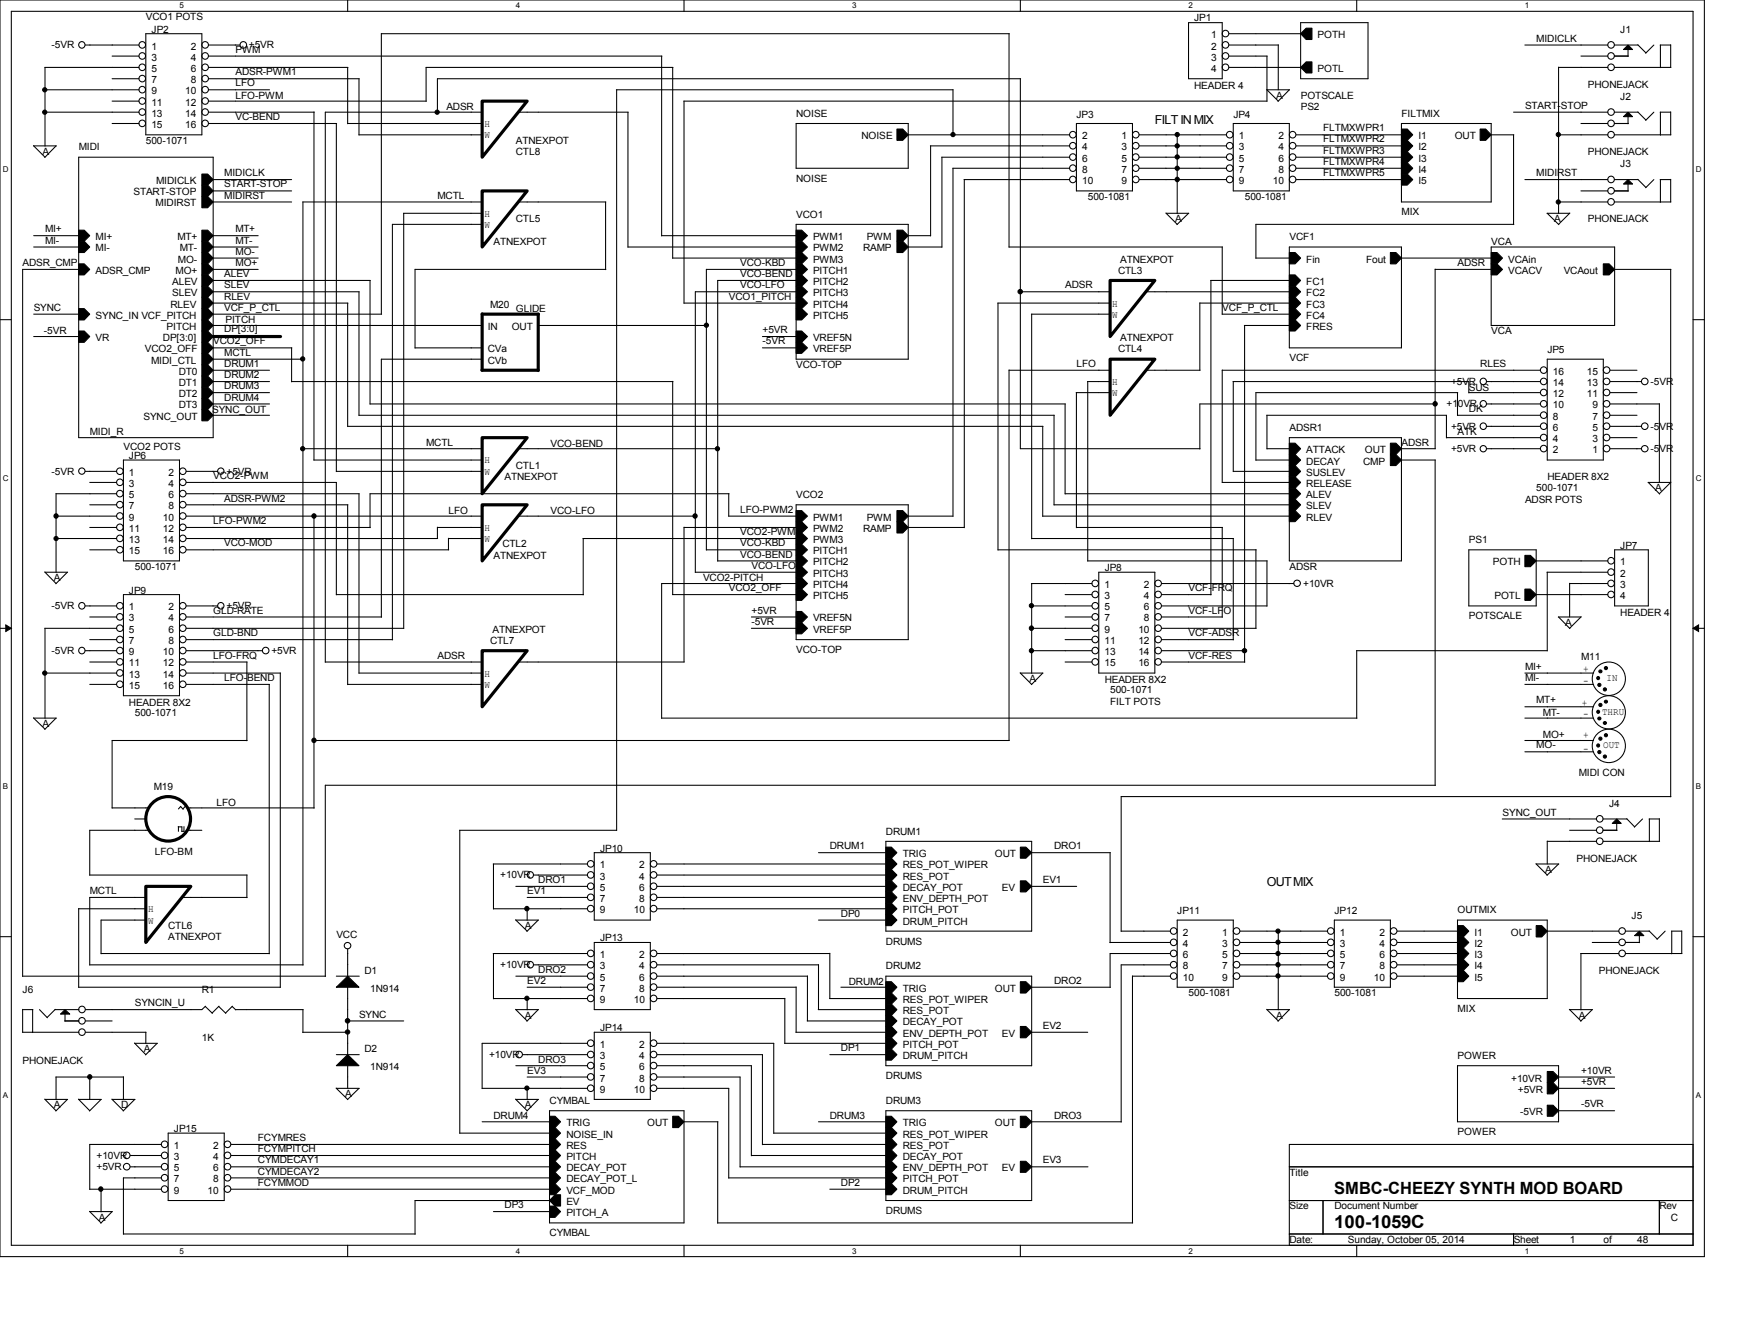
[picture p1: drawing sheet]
<svg xmlns="http://www.w3.org/2000/svg" width="279mm" height="216mm" viewBox="0 0 279 216" stroke-linecap="round" stroke-linejoin="round" font-family="sans-serif">
<defs><g id="words">
<text font-size="2.9" x="214.6" y="197.4">100-1059C</text>
<text font-size="2.7" x="214.6" y="191.9">SMBC-CHEEZY SYNTH MOD BOARD</text>
<g font-size="2">
<text x="185.8" y="19.9">FILTIN MIX</text>
<text x="203.8" y="142.5">OUT MIX</text>
</g>
<g font-size="1.6">
<text x="23.5" y="3.3">VCO1 POTS</text>
<text x="24.4" y="5.2">JP2</text>
<text x="192.1" y="3.4">JP1</text>
<text x="260.6" y="5.2">J1</text>
<text x="8.3" y="7.8">-5VR</text>
<text x="24.3" y="8">1</text>
<text x="24.3" y="9.7">3</text>
<text x="24.3" y="11.6">5</text>
<text x="30.7" y="8">2</text>
<text x="30.7" y="9.7">4</text>
<text x="30.7" y="11.6">6</text>
<text x="37.9" y="8.5">PWM</text>
<text x="40.1" y="7.8">+5VR</text>
<text x="194.8" y="6.1">1</text>
<text x="194.8" y="8">2</text>
<text x="194.8" y="9.7">3</text>
<text x="194.8" y="11.6">4</text>
<text x="211.9" y="6.1">POTH</text>
<text x="211.9" y="11.6">POTL</text>
<text x="247.1" y="6.7">MIDICLK</text>
<text x="24.3" y="13.4">7</text>
<text x="24.3" y="15.2">9</text>
<text x="24.3" y="17">11</text>
<text x="29.8" y="15.2">10</text>
<text x="29.8" y="17">12</text>
<text x="30.7" y="13.4">8</text>
<text x="37.9" y="12.1">ADSR-PWM1</text>
<text x="37.9" y="13.9">LFO</text>
<text x="37.9" y="15.9">LFO-PWM</text>
<text x="71.8" y="17.7">ADSR</text>
<text x="192.1" y="14.3">HEADER 4</text>
<text x="205.3" y="15.9">A</text>
<text x="209.2" y="17.7">PS2</text>
<text x="209.2" y="15.9">POTSCALE</text>
<text x="245.3" y="17.5">START-STOP</text>
<text x="255.4" y="14.1">PHONEJACK</text>
<text x="260.6" y="16">J2</text>
<text x="23.5" y="23.1">500-1071</text>
<text x="24.3" y="18.8">13</text>
<text x="24.3" y="20.6">15</text>
<text x="29.8" y="18.8">14</text>
<text x="29.8" y="20.6">16</text>
<text x="37.9" y="19.3">VC-BEND</text>
<text x="77.9" y="20.4">H</text>
<text x="77.9" y="22.2">W</text>
<text x="83" y="23.1">ATNEXPOT</text>
<text x="128.1" y="18.8">NOISE</text>
<text x="138.6" y="22.4">NOISE</text>
<text x="173.2" y="19">JP3</text>
<text x="174" y="22.4">2</text>
<text x="180.4" y="22.4">1</text>
<text x="198.4" y="19">JP4</text>
<text x="199.3" y="22.4">1</text>
<text x="205.6" y="22.4">2</text>
<text x="212.8" y="21.1">FLTMXWPR1</text>
<text x="212.8" y="22.9">FLTMXWPR2</text>
<text x="225.4" y="18.8">FILTMIX</text>
<text x="228.2" y="22.4">I1</text>
<text x="234" y="22.4">OUT</text>
<text x="6.9" y="24.9">A</text>
<text x="12.7" y="24.2">MIDI</text>
<text x="25.1" y="29.6">MIDICLK</text>
<text x="36.1" y="28.3">MIDICLK</text>
<text x="83" y="24.9">CTL8</text>
<text x="128.1" y="29.2">NOISE</text>
<text x="174" y="24.2">4</text>
<text x="174" y="26">6</text>
<text x="174" y="27.8">8</text>
<text x="174" y="29.6">10</text>
<text x="180.4" y="24.2">3</text>
<text x="180.4" y="26">5</text>
<text x="180.4" y="27.8">7</text>
<text x="180.4" y="29.6">9</text>
<text x="199.3" y="24.2">3</text>
<text x="199.3" y="26">5</text>
<text x="199.3" y="27.8">7</text>
<text x="199.3" y="29.6">9</text>
<text x="204.7" y="29.6">10</text>
<text x="205.6" y="24.2">4</text>
<text x="205.6" y="26">6</text>
<text x="205.6" y="27.8">8</text>
<text x="212.8" y="24.7">FLTMXWPR3</text>
<text x="212.8" y="26.5">FLTMXWPR4</text>
<text x="212.8" y="28.3">FLTMXWPR5</text>
<text x="228.2" y="24.2">I2</text>
<text x="228.2" y="26">I3</text>
<text x="228.2" y="27.8">I4</text>
<text x="228.2" y="29.6">I5</text>
<text x="247.1" y="28.3">MIDIRST</text>
<text x="255.4" y="24.9">PHONEJACK</text>
<text x="260.6" y="26.9">J3</text>
<text x="21.5" y="31.4">START-STOP</text>
<text x="25" y="33.2">MIDIRST</text>
<text x="36.1" y="30.1">START-STOP</text>
<text x="36.1" y="31.9">MIDIRST</text>
<text x="70.4" y="31.9">MCTL</text>
<text x="77.9" y="34.8">H</text>
<text x="83" y="35.7">CTL5</text>
<text x="128.1" y="35">VCO1</text>
<text x="175" y="32.1">500-1081</text>
<text x="189" y="35.7">A</text>
<text x="200.2" y="32.1">500-1081</text>
<text x="225.4" y="34.6">MIX</text>
<text x="250" y="35.7">A</text>
<text x="255.4" y="35.7">PHONEJACK</text>
<text x="7.2" y="37.3">MI+</text>
<text x="7.2" y="39.2">MI-</text>
<text x="15.4" y="38.6">MI+</text>
<text x="15.4" y="40.4">MI-</text>
<text x="28.5" y="38.6">MT+</text>
<text x="28.9" y="40.4">MT-</text>
<text x="37.9" y="37.3">MT+</text>
<text x="37.9" y="39.2">MT-</text>
<text x="37.9" y="40.9">MO-</text>
<text x="77.9" y="36.6">W</text>
<text x="79.4" y="39.3">ATNEXPOT</text>
<text x="130.8" y="38.6">PWM1</text>
<text x="130.8" y="40.4">PWM2</text>
<text x="138.8" y="40.4">RAMP</text>
<text x="139.4" y="38.6">PWM</text>
<text x="207.4" y="38.6">VCF1</text>
<text x="239.9" y="39.3">VCA</text>
<text x="3.6" y="42.8">ADSR_CMP</text>
<text x="15.4" y="44">ADSR_CMP</text>
<text x="27.7" y="45.8">ALEV</text>
<text x="27.7" y="47.6">SLEV</text>
<text x="28.2" y="44">MO+</text>
<text x="28.6" y="42.2">MO-</text>
<text x="36.1" y="44.6">ALEV</text>
<text x="36.1" y="46.4">SLEV</text>
<text x="37.9" y="42.8">MO+</text>
<text x="119.1" y="42.8">VCO-KBD</text>
<text x="119.1" y="44.6">VCO-BEND</text>
<text x="119.1" y="46.4">VCO-LFO</text>
<text x="130.8" y="42.2">PWM3</text>
<text x="130.8" y="44">PITCH1</text>
<text x="130.8" y="45.8">PITCH2</text>
<text x="130.8" y="47.6">PITCH3</text>
<text x="171.3" y="46.4">ADSR</text>
<text x="179.8" y="44">CTL3</text>
<text x="180.2" y="42.2">ATNEXPOT</text>
<text x="210.1" y="45.8">FC1</text>
<text x="210.1" y="47.6">FC2</text>
<text x="210.1" y="42.2">Fin</text>
<text x="219.7" y="42.2">Fout</text>
<text x="234.5" y="42.8">ADSR</text>
<text x="242.6" y="42.2">VCAin</text>
<text x="242.6" y="44">VCACV</text>
<text x="251.5" y="44">VCAout</text>
<text x="5.4" y="50">SYNC</text>
<text x="7.1" y="53.8">-5VR</text>
<text x="15.4" y="51.2">SYNC_IN VCF_PITCH</text>
<text x="26.8" y="53">PITCH</text>
<text x="27.4" y="49.4">RLEV</text>
<text x="36.1" y="53.4">DP[3:0]</text>
<text x="36.1" y="48.2">RLEV</text>
<text x="36.1" y="50">VCF_P_CTL</text>
<text x="36.3" y="51.9">PITCH</text>
<text x="78.5" y="53">IN</text>
<text x="78.8" y="49.4">M20</text>
<text x="82.3" y="53">OUT</text>
<text x="83" y="50.2">GLIDE</text>
<text x="117.2" y="48.2">VCO1_PITCH</text>
<text x="122.7" y="53.6">+5VR</text>
<text x="130.8" y="49.4">PITCH4</text>
<text x="130.8" y="51.2">PITCH5</text>
<text x="178.9" y="49.3">H</text>
<text x="178.9" y="51.1">W</text>
<text x="196.6" y="50">VCF_P_CTL</text>
<text x="210.1" y="49.4">FC3</text>
<text x="210.1" y="53">FRES</text>
<text x="210.1" y="51.2">FC4</text>
<text x="239.9" y="53.8">VCA</text>
<text x="15.4" y="54.8">VR</text>
<text x="23.3" y="56.6">VCO2_OFF</text>
<text x="24.3" y="58.5">MIDI_CTL</text>
<text x="26.2" y="54.8">DP[3:0]</text>
<text x="34.3" y="55.4">VCO2_OFF</text>
<text x="36.1" y="59">DRUM1</text>
<text x="36.1" y="57.2">MCTL</text>
<text x="78.5" y="56.6">CVa</text>
<text x="78.5" y="58.5">CVb</text>
<text x="122.7" y="55.4">-5VR</text>
<text x="128.1" y="59.2">VCO-TOP</text>
<text x="130.8" y="54.8">VREF5N</text>
<text x="130.8" y="56.6">VREF5P</text>
<text x="173.2" y="59">LFO</text>
<text x="179.8" y="56.6">CTL4</text>
<text x="180.2" y="54.8">ATNEXPOT</text>
<text x="207.4" y="58.1">VCF</text>
<text x="238.1" y="59">RLES</text>
<text x="248.9" y="56.8">JP5</text>
<text x="28.7" y="60.2">DT0</text>
<text x="28.7" y="62.1">DT1</text>
<text x="28.7" y="63.8">DT2</text>
<text x="28.7" y="65.7">DT3</text>
<text x="36.1" y="60.8">DRUM2</text>
<text x="36.1" y="62.6">DRUM3</text>
<text x="36.1" y="64.4">DRUM4</text>
<text x="178.9" y="61.9">H</text>
<text x="178.9" y="63.7">W</text>
<text x="232.7" y="65.5">+10VR</text>
<text x="233.4" y="61.9">+5VR</text>
<text x="236.3" y="62.8">SUS</text>
<text x="249.8" y="65.7">10</text>
<text x="249.8" y="63.8">12</text>
<text x="249.8" y="62.1">14</text>
<text x="249.8" y="60.2">16</text>
<text x="255.2" y="63.8">11</text>
<text x="255.2" y="62.1">13</text>
<text x="255.2" y="60.2">15</text>
<text x="256.1" y="65.7">9</text>
<text x="265.5" y="61.9">-5VR</text>
<text x="14.4" y="70">MIDI_R</text>
<text x="23.1" y="67.5">SYNC_OUT</text>
<text x="34.1" y="66.4">SYNC_OUT</text>
<text x="68.5" y="71.6">MCTL</text>
<text x="88.6" y="71.8">VCO-BEND</text>
<text x="207.4" y="69.3">ADSR1</text>
<text x="225.4" y="71.6">ADSR</text>
<text x="233.4" y="69.1">+5VR</text>
<text x="234.5" y="70">ATK</text>
<text x="236.3" y="66.2">DK</text>
<text x="249.8" y="71.1">4</text>
<text x="249.8" y="69.3">6</text>
<text x="249.8" y="67.5">8</text>
<text x="256.1" y="71.1">3</text>
<text x="256.1" y="69.3">5</text>
<text x="256.1" y="67.5">7</text>
<text x="265.5" y="69.1">-5VR</text>
<text x="8.3" y="76.3">-5VR</text>
<text x="19.9" y="72.3">VCO2 POTS</text>
<text x="20.7" y="73.8">JP6</text>
<text x="20.7" y="76.5">1</text>
<text x="27.1" y="76.5">2</text>
<text x="34.3" y="77">VCO2-PWM</text>
<text x="36.5" y="76.3">+5VR</text>
<text x="77.9" y="74.5">H</text>
<text x="77.9" y="76.3">W</text>
<text x="81.2" y="77.2">ATNEXPOT</text>
<text x="83" y="75.4">CTL1</text>
<text x="210.1" y="76.5">SUSLEV</text>
<text x="210.1" y="72.9">ATTACK</text>
<text x="210.1" y="74.7">DECAY</text>
<text x="219.3" y="74.7">CMP</text>
<text x="219.6" y="72.9">OUT</text>
<text x="233.4" y="72.7">+5VR</text>
<text x="248.9" y="77.2">HEADER 8X2</text>
<text x="249.8" y="72.9">2</text>
<text x="256.1" y="72.9">1</text>
<text x="265.5" y="72.7">-5VR</text>
<text x="20.7" y="78.3">3</text>
<text x="20.7" y="80.1">5</text>
<text x="20.7" y="81.9">7</text>
<text x="20.7" y="83.7">9</text>
<text x="26.2" y="83.7">10</text>
<text x="27.1" y="78.3">4</text>
<text x="27.1" y="80.1">6</text>
<text x="27.1" y="81.9">8</text>
<text x="36.1" y="80.6">ADSR-PWM2</text>
<text x="72.1" y="82.6">LFO</text>
<text x="88.6" y="82.6">VCO-LFO</text>
<text x="119.1" y="82.4">LFO-PWM2</text>
<text x="128.1" y="80.1">VCO2</text>
<text x="130.8" y="83.7">PWM1</text>
<text x="139.4" y="83.7">PWM</text>
<text x="210.1" y="78.3">RELEASE</text>
<text x="210.1" y="80.1">ALEV</text>
<text x="210.1" y="81.9">SLEV</text>
<text x="210.1" y="83.7">RLEV</text>
<text x="245.3" y="80.8">ADSR POTS</text>
<text x="247.1" y="79">500-1071</text>
<text x="266.2" y="79">A</text>
<text x="20.7" y="85.5">11</text>
<text x="20.7" y="87.3">13</text>
<text x="20.7" y="89.1">15</text>
<text x="26.2" y="85.5">12</text>
<text x="26.2" y="87.3">14</text>
<text x="26.2" y="89.1">16</text>
<text x="34.3" y="84.2">LFO-PWM2</text>
<text x="36.1" y="87.8">VCO-MOD</text>
<text x="77.9" y="85.3">H</text>
<text x="77.9" y="87.1">W</text>
<text x="79.4" y="89.8">ATNEXPOT</text>
<text x="80.8" y="88">CTL2</text>
<text x="119.1" y="87.8">VCO-KBD</text>
<text x="119.1" y="89.7">VCO-BEND</text>
<text x="119.1" y="86">VCO2-PWM</text>
<text x="130.8" y="85.5">PWM2</text>
<text x="130.8" y="87.3">PWM3</text>
<text x="130.8" y="89.1">PITCH1</text>
<text x="138.8" y="85.5">RAMP</text>
<text x="236.3" y="87.3">PS1</text>
<text x="260.6" y="88.2">JP7</text>
<text x="8.7" y="93.4">A</text>
<text x="20.7" y="95.4">JP9</text>
<text x="21.7" y="91.6">500-1071</text>
<text x="113.1" y="93.4">VCO2-PITCH</text>
<text x="117.2" y="95">VCO2_OFF</text>
<text x="120.9" y="91.4">VCO-LFO</text>
<text x="130.8" y="90.9">PITCH2</text>
<text x="130.8" y="92.7">PITCH3</text>
<text x="130.8" y="94.5">PITCH4</text>
<text x="177.6" y="94.5">1</text>
<text x="177.7" y="91.8">JP8</text>
<text x="184" y="94.5">2</text>
<text x="191.2" y="95">VCF-FRQ</text>
<text x="207.4" y="91.6">ADSR</text>
<text x="209.6" y="94.3">+10VR</text>
<text x="240.1" y="90.9">POTH</text>
<text x="260.6" y="90.9">1</text>
<text x="260.6" y="92.7">2</text>
<text x="260.6" y="94.5">3</text>
<text x="8.3" y="98">-5VR</text>
<text x="20.7" y="98.1">1</text>
<text x="20.7" y="99.9">3</text>
<text x="20.7" y="101.7">5</text>
<text x="27.1" y="98.1">2</text>
<text x="27.1" y="99.9">4</text>
<text x="27.1" y="101.7">6</text>
<text x="34.3" y="98.7">GLD-RATE</text>
<text x="36.5" y="98">+5VR</text>
<text x="79.2" y="101.7">ATNEXPOT</text>
<text x="120.9" y="98.7">+5VR</text>
<text x="120.9" y="100.5">-5VR</text>
<text x="130.8" y="99.9">VREF5N</text>
<text x="130.8" y="101.7">VREF5P</text>
<text x="130.8" y="96.3">PITCH5</text>
<text x="177.6" y="96.3">3</text>
<text x="177.6" y="98.1">5</text>
<text x="177.6" y="99.9">7</text>
<text x="177.6" y="101.7">9</text>
<text x="183.1" y="101.7">10</text>
<text x="184" y="96.3">4</text>
<text x="184" y="98.1">6</text>
<text x="184" y="99.9">8</text>
<text x="191.2" y="98.7">VCF-LFO</text>
<text x="236.3" y="99.6">POTSCALE</text>
<text x="240.4" y="96.3">POTL</text>
<text x="251.8" y="100.6">A</text>
<text x="260.6" y="99">HEADER 4</text>
<text x="260.6" y="96.3">4</text>
<text x="8.3" y="105.2">-5VR</text>
<text x="20.7" y="103.5">7</text>
<text x="20.7" y="105.3">9</text>
<text x="20.7" y="107.1">11</text>
<text x="26.2" y="105.3">10</text>
<text x="26.2" y="107.1">12</text>
<text x="27.1" y="103.5">8</text>
<text x="34.3" y="105.9">LFO-FRQ</text>
<text x="34.3" y="102.3">GLD-BND</text>
<text x="43.6" y="105.2">+5VR</text>
<text x="70.4" y="105.9">ADSR</text>
<text x="78.8" y="103.5">CTL7</text>
<text x="128.1" y="105">VCO-TOP</text>
<text x="177.6" y="103.5">11</text>
<text x="177.6" y="105.3">13</text>
<text x="177.6" y="107.1">15</text>
<text x="183.1" y="103.5">12</text>
<text x="183.1" y="105.3">14</text>
<text x="183.1" y="107.1">16</text>
<text x="191.2" y="102.3">VCF-ADSR</text>
<text x="191.2" y="105.9">VCF-RES</text>
<text x="245.3" y="107.7">MI+</text>
<text x="254.3" y="106">M11</text>
<text x="20.7" y="113.5">HEADER 8X2</text>
<text x="20.7" y="108.9">13</text>
<text x="20.7" y="110.7">15</text>
<text x="26.2" y="108.9">14</text>
<text x="26.2" y="110.7">16</text>
<text x="36.1" y="109.5">LFO-BEND</text>
<text x="77.9" y="108.8">H</text>
<text x="77.9" y="110.6">W</text>
<text x="165.6" y="109.6">A</text>
<text x="177.7" y="109.9">HEADER 8X2</text>
<text x="178.6" y="113.3">FILT POTS</text>
<text x="178.6" y="111.5">500-1071</text>
<text x="245.3" y="109.5">MI-</text>
<text x="247.1" y="113.1">MT+</text>
<text x="254.4" y="113.5">+</text>
<text x="254.7" y="108">+</text>
<text x="254.7" y="110">-</text>
<text x="258.4" y="109.5">IN</text>
<text x="6.9" y="116.9">A</text>
<text x="21.7" y="115.1">500-1071</text>
<text x="248.2" y="115.1">MT-</text>
<text x="248.2" y="118.7">MO+</text>
<text x="254.7" y="118.7">+</text>
<text x="254.7" y="115.3">-</text>
<text x="257.7" y="114.9">THRU</text>
<text x="247.1" y="120.3">MO-</text>
<text x="253.9" y="124.8">MIDI CON</text>
<text x="254.7" y="120.9">-</text>
<text x="257.9" y="120.3">OUT</text>
<text x="24.7" y="127">M19</text>
<text x="34.8" y="129.5">LFO</text>
<text x="241.7" y="131.1">SYNC_OUT</text>
<text x="258.8" y="129.7">J4</text>
<text x="24.9" y="137.4">LFO-BM</text>
<text x="96.5" y="136.9">JP10</text>
<text x="133.5" y="136.5">DRUM1</text>
<text x="142.5" y="134.2">DRUM1</text>
<text x="145.2" y="137.8">TRIG</text>
<text x="160" y="137.8">OUT</text>
<text x="169.6" y="136.5">DRO1</text>
<text x="14.4" y="143.8">MCTL</text>
<text x="80.4" y="141.2">+10VR</text>
<text x="84.8" y="143.8">EV1</text>
<text x="86.6" y="141.9">DRO1</text>
<text x="96.5" y="139.6">1</text>
<text x="96.5" y="141.4">3</text>
<text x="96.5" y="143.2">5</text>
<text x="102.8" y="139.6">2</text>
<text x="102.8" y="141.4">4</text>
<text x="102.8" y="143.2">6</text>
<text x="145.2" y="139.6">RES_POT_WIPER</text>
<text x="145.2" y="141.4">RES_POT</text>
<text x="145.2" y="143.2">DECAY_POT</text>
<text x="161.1" y="143.2">EV</text>
<text x="167.7" y="141.9">EV1</text>
<text x="248.6" y="140.3">A</text>
<text x="253.6" y="138.5">PHONEJACK</text>
<text x="23.8" y="146.6">H</text>
<text x="23.8" y="148.5">W</text>
<text x="27.1" y="149.4">CTL6</text>
<text x="84.4" y="149.4">A</text>
<text x="96.5" y="145">7</text>
<text x="96.5" y="146.8">9</text>
<text x="101.9" y="146.8">10</text>
<text x="102.8" y="145">8</text>
<text x="135.3" y="147.4">DP0</text>
<text x="145.2" y="145">ENV_DEPTH_POT</text>
<text x="145.2" y="146.8">PITCH_POT</text>
<text x="145.2" y="148.6">DRUM_PITCH</text>
<text x="189.4" y="147">JP11</text>
<text x="214.6" y="147">JP12</text>
<text x="234.5" y="146.8">OUTMIX</text>
<text x="262.4" y="147.7">J5</text>
<text x="27.1" y="151.1">ATNEXPOT</text>
<text x="54.1" y="150.8">VCC</text>
<text x="80.4" y="155.7">+10VR</text>
<text x="96.5" y="154">1</text>
<text x="96.5" y="155.8">3</text>
<text x="96.5" y="151.3">JP13</text>
<text x="102.8" y="154">2</text>
<text x="102.8" y="155.8">4</text>
<text x="142.5" y="151.8">DRUMS</text>
<text x="142.5" y="155.8">DRUM2</text>
<text x="190.3" y="150.4">2</text>
<text x="190.3" y="152.2">4</text>
<text x="190.3" y="154">6</text>
<text x="190.3" y="155.8">8</text>
<text x="196.6" y="150.4">1</text>
<text x="196.6" y="152.2">3</text>
<text x="196.6" y="154">5</text>
<text x="196.6" y="155.8">7</text>
<text x="215.5" y="150.4">1</text>
<text x="215.5" y="152.2">3</text>
<text x="215.5" y="154">5</text>
<text x="215.5" y="155.8">7</text>
<text x="221.9" y="150.4">2</text>
<text x="221.9" y="152.2">4</text>
<text x="221.9" y="154">6</text>
<text x="221.9" y="155.8">8</text>
<text x="237.2" y="150.4">I1</text>
<text x="237.2" y="152.2">I2</text>
<text x="237.2" y="154">I3</text>
<text x="237.2" y="155.8">I4</text>
<text x="243" y="150.4">OUT</text>
<text x="3.6" y="159.6">J6</text>
<text x="21.7" y="161.8">SYNCIN_U</text>
<text x="32.5" y="159.6">R1</text>
<text x="58.6" y="156.5">D1</text>
<text x="59.5" y="159.4">1N914</text>
<text x="84.8" y="158.2">EV2</text>
<text x="86.6" y="156.4">DRO2</text>
<text x="96.5" y="157.6">5</text>
<text x="96.5" y="159.4">7</text>
<text x="96.5" y="161.2">9</text>
<text x="101.9" y="161.2">10</text>
<text x="102.8" y="157.6">6</text>
<text x="102.8" y="159.4">8</text>
<text x="136.5" y="158.4">DRUM2</text>
<text x="145.2" y="159.4">TRIG</text>
<text x="145.2" y="161.2">RES_POT_WIPER</text>
<text x="160" y="159.4">OUT</text>
<text x="169.6" y="158.2">DRO2</text>
<text x="190.3" y="157.6">10</text>
<text x="191.2" y="160.1">500-1081</text>
<text x="196.6" y="157.6">9</text>
<text x="214.6" y="160.1">500-1081</text>
<text x="215.5" y="157.6">9</text>
<text x="221" y="157.6">10</text>
<text x="237.2" y="157.6">I5</text>
<text x="257.2" y="156.5">PHONEJACK</text>
<text x="32.5" y="167.4">1K</text>
<text x="57.7" y="163.6">SYNC</text>
<text x="84.4" y="163.7">A</text>
<text x="96.5" y="165.7">JP14</text>
<text x="145.2" y="163">RES_POT</text>
<text x="145.2" y="164.8">DECAY_POT</text>
<text x="145.2" y="166.7">ENV_DEPTH_POT</text>
<text x="161.1" y="166.7">EV</text>
<text x="167.7" y="165.4">EV2</text>
<text x="205.3" y="163.7">A</text>
<text x="234.5" y="162.7">MIX</text>
<text x="253.9" y="163.7">A</text>
<text x="3.6" y="171">PHONEJACK</text>
<text x="23.1" y="169.2">A</text>
<text x="58.6" y="169.2">D2</text>
<text x="59.5" y="172">1N914</text>
<text x="78.7" y="170.1">+10VR</text>
<text x="84.8" y="172.6">EV3</text>
<text x="86.6" y="170.8">DRO3</text>
<text x="96.5" y="168.4">1</text>
<text x="96.5" y="170.3">3</text>
<text x="96.5" y="172">5</text>
<text x="96.5" y="173.9">7</text>
<text x="102.8" y="168.4">2</text>
<text x="102.8" y="170.3">4</text>
<text x="102.8" y="172">6</text>
<text x="102.8" y="173.9">8</text>
<text x="135.3" y="169">DP1</text>
<text x="142.5" y="173.5">DRUMS</text>
<text x="145.2" y="168.4">PITCH_POT</text>
<text x="145.2" y="170.3">DRUM_PITCH</text>
<text x="234.5" y="170.3">POWER</text>
<text x="243.1" y="173.9">+10VR</text>
<text x="254.3" y="172.6">+10VR</text>
<text x="8.7" y="178.2">A</text>
<text x="19.5" y="178.2">D</text>
<text x="55.5" y="176.4">A</text>
<text x="79.4" y="179.8">DRUM4</text>
<text x="84.4" y="178.2">A</text>
<text x="88.4" y="177.5">CYMBAL</text>
<text x="96.5" y="175.7">9</text>
<text x="101.9" y="175.7">10</text>
<text x="133.5" y="179.8">DRUM3</text>
<text x="142.5" y="177.5">DRUM3</text>
<text x="169.6" y="179.8">DRO3</text>
<text x="244.2" y="175.7">+5VR</text>
<text x="244.5" y="179.3">-5VR</text>
<text x="254.3" y="174.4">+5VR</text>
<text x="254.3" y="178">-5VR</text>
<text x="27.9" y="184.7">1</text>
<text x="28" y="182">JP15</text>
<text x="34.3" y="184.7">2</text>
<text x="41.5" y="183.4">FCYMRES</text>
<text x="41.5" y="185.2">FCYMPITCH</text>
<text x="91.1" y="182.9">NOISE_IN</text>
<text x="91.1" y="184.7">RES</text>
<text x="91.1" y="181.1">TRIG</text>
<text x="104.1" y="181.1">OUT</text>
<text x="145.2" y="181.1">TRIG</text>
<text x="145.2" y="182.9">RES_POT_WIPER</text>
<text x="145.2" y="184.7">RES_POT</text>
<text x="160" y="181.1">OUT</text>
<text x="234.5" y="182.5">POWER</text>
<text x="15.5" y="188.1">+5VR</text>
<text x="15.5" y="186.3">+10VR</text>
<text x="27.9" y="186.5">3</text>
<text x="27.9" y="188.3">5</text>
<text x="27.9" y="190.1">7</text>
<text x="27.9" y="191.9">9</text>
<text x="33.4" y="191.9">10</text>
<text x="34.3" y="186.5">4</text>
<text x="34.3" y="188.3">6</text>
<text x="34.3" y="190.1">8</text>
<text x="41.5" y="187">CYMDECAY1</text>
<text x="41.5" y="188.8">CYMDECAY2</text>
<text x="41.5" y="190.6">FCYMMOD</text>
<text x="91.1" y="186.5">PITCH</text>
<text x="91.1" y="188.3">DECAY_POT</text>
<text x="91.1" y="190.1">DECAY_POT_L</text>
<text x="91.1" y="191.9">VCF_MOD</text>
<text x="135.3" y="190.6">DP2</text>
<text x="145.2" y="186.5">DECAY_POT</text>
<text x="145.2" y="188.3">ENV_DEPTH_POT</text>
<text x="145.2" y="190.1">PITCH_POT</text>
<text x="145.2" y="191.9">DRUM_PITCH</text>
<text x="161.1" y="188.3">EV</text>
<text x="167.7" y="187">EV3</text>
<text x="207.4" y="189">Title</text>
<text x="15.9" y="196.2">A</text>
<text x="81.2" y="194.2">DP3</text>
<text x="91.1" y="193.7">EV</text>
<text x="91.1" y="195.5">PITCH_A</text>
<text x="142.5" y="195.2">DRUMS</text>
<text x="207.4" y="194.4">Size</text>
<text x="214.6" y="194.4">Document Number</text>
<text x="266.9" y="194.4">Rev</text>
<text x="268.8" y="196.2">C</text>
<text x="88.4" y="198.8">CYMBAL</text>
<text x="207.4" y="199.8">Date:</text>
<text x="216.8" y="199.8">Sunday, October 05, 2014</text>
<text x="243.5" y="199.8">Sheet</text>
<text x="252.5" y="199.8">1</text>
<text x="257.9" y="199.8">of</text>
<text x="263.3" y="199.8">48</text>
</g>
<g font-size="1.3">
<text x="28.9" y="1.4">5</text>
<text x="83" y="1.4">4</text>
<text x="137.1" y="1.4">3</text>
<text x="191.2" y="1.4">2</text>
<text x="245.3" y="1.4">1</text>
<text x=".5" y="27.7">D</text>
<text x="272.8" y="27.7">D</text>
<text x=".5" y="77.3">C</text>
<text x="272.8" y="77.3">C</text>
<text x=".5" y="126.9">B</text>
<text x="272.8" y="126.9">B</text>
<text x=".5" y="176.5">A</text>
<text x="272.8" y="176.5">A</text>
<text x="28.9" y="201.5">5</text>
<text x="83" y="201.5">4</text>
<text x="137.1" y="201.5">3</text>
<text x="191.2" y="201.5">2</text>
<text x="245.3" y="201.5">1</text>
</g>
</g></defs>
<path d="M0 0h274.2v202h-274.2zM1.8 1.8h270.5v198.4h-270.5z" fill="none" stroke="#000" stroke-width=".17"/>
<g fill="#fff">
<path d="M28.9 .2h.6v1.4h-.6z"/>
<path d="M28.9 200.4h.6v1.4h-.6z"/>
</g>
<path d="M55.9 0v1.8M55.9 200.2v1.8" fill="none" stroke="#000" stroke-width=".17"/>
<g fill="#fff">
<path d="M83 .2h.7v1.4h-.7z"/>
<path d="M83 200.4h.7v1.4h-.7z"/>
</g>
<path d="M110 0v1.8M110 200.2v1.8" fill="none" stroke="#000" stroke-width=".17"/>
<g fill="#fff">
<path d="M137.1 .2h.7v1.4h-.7z"/>
<path d="M137.1 200.4h.7v1.4h-.7z"/>
</g>
<path d="M164.1 0v1.8M164.1 200.2v1.8" fill="none" stroke="#000" stroke-width=".17"/>
<g fill="#fff">
<path d="M191.2 .2h.7v1.4h-.7z"/>
<path d="M191.2 200.4h.7v1.4h-.7z"/>
</g>
<path d="M218.2 0v1.8M218.2 200.2v1.8" fill="none" stroke="#000" stroke-width=".17"/>
<g fill="#fff">
<path d="M245.3 .2h.7v1.4h-.7z"/>
<path d="M245.3 200.4h.7v1.4h-.7z"/>
<path d="M.5 26.6h.9v1.4h-.9z"/>
<path d="M272.8 26.6h.9v1.4h-.9z"/>
<path d="M.5 76.2h.9v1.4h-.9z"/>
<path d="M272.8 76.2h.9v1.4h-.9z"/>
</g>
<path d="M0 51.4h1.8M272.3 51.4h1.9" fill="none" stroke="#000" stroke-width=".17"/>
<g fill="#fff">
<path d="M.5 125.8h.8v1.4h-.8z"/>
<path d="M272.8 125.8h.8v1.4h-.8z"/>
</g>
<path d="M0 101h1.8M272.3 101h1.9" fill="none" stroke="#000" stroke-width=".17"/>
<path d="M.9 100.5l.9 .5-.9 .5zM272.3 101l.9-.5v1z" fill="#000" stroke="#000" stroke-width=".16"/>
<g fill="#fff">
<path d="M.5 175.3h.8v1.4h-.8z"/>
<path d="M272.8 175.3h.8v1.4h-.8z"/>
</g>
<g fill="none" stroke="#000" stroke-width=".17">
<path d="M7.2 14.4h15.2M7.2 10.8h15.2M7.2 18h15.2M7.2 10.8v12.7M13.7 7.2h8.7M18 19.9h4.4M18 12.7h4.4M18 9h4.4M18 16.3h4.4M23.5 5.4h9v16.3h-9zM33.6 19.9h20.5M33.6 12.7h24.2"/>
<path d="M33.6 7.2h5M33.6 14.4h9.7M33.6 10.8h22.4M33.6 9h72.9M33.6 16.3h35M33.6 18h16.9M50.5 18v56M54.1 19.9v55.9M55.9 19.9h21.7M55.9 10.8v9.1M57.7 12.7v9M61.3 5.4h101"/>
<path d="M61.3 5.4v45.1M77.6 18h-25.3v88.5M83 19.9h.1M83.3 18h17.7M99.1 14.4h54.2M99.2 14.4v119.1M101 18v21.8M106.4 9v28.9M108.2 10.8v30.7M108.2 10.8h-39.7v5.5M110 16.3h93.8M110 16.3v32.5"/>
<path d="M128.1 19.9h18v7.2h-18zM153.3 14.4v7.3M162.3 5.4v34.4M164.1 12.7v59.4h28.9M164.2 12.7h-93.8v5.4M173.1 19.9h9.1v10.8h-9.1zM191.2 3.6h5.4v9.1h-5.4zM197.7 7.2h7.9M197.7 10.8h11.6M197.7 9h6.1M197.7 5.4h11.6M198.4 19.9h9v10.8h-9z"/>
<path d="M203.8 14.4l1.8 1.9M203.8 14.4h3.6M203.8 9v7.3M205.6 7.2v7.2M207.4 14.4l-1.8 1.9M209.2 3.6h10.8v9.1h-10.8zM225.4 19.9h14.5v12.6h-14.5zM243.5 18h15.1M245.3 7.2h13.3M250.7 10.8v23.5M250.7 10.8h7.9M254.3 19.9h4.3"/>
<path d="M254.3 9h4.3M259.7 19.9h2.2M259.7 7.2h3.8M259.7 10.8h9.1M259.7 9h2.2M259.7 18h3.8M261.9 8v1.1M261.9 18.8v1.1M263.4 7.2l1.4 1.3M263.4 18l1.4 1.3M266 7.2l-1.3 1.4M266 18l-1.3 1.3"/>
<path d="M267 7.2h1.7M267 18h1.7M267.1 7.2v3.7M267.1 18v3.7M268.7 7.2v3.6M268.7 18v3.7M5.4 23.4l1.8 1.9M5.4 39.7h7.3M5.4 23.5h3.7M5.4 37.9h7.3M9 23.5l-1.8 1.8M12.7 25.3h21.6v45.1h-21.6z"/>
<path d="M34.2 32.5h12.7M34.2 30.7h12.7M34.2 28.9h12.7M34.3 39.7h7.2M34.3 37.9h7.2M48.7 32.5h28.9M48.7 32.5v122.7M57.7 21.7h19.9M64.9 34.3h12.7M64.9 34.3v66.7M77.6 36.1h-14.5v66.8M83 34.3h.1"/>
<path d="M83.3 32.5h14.2M97.4 32.5v10.8M101 39.7h27.1M106.4 37.9h21.7M128.1 36.1h18v21.6h-18zM146 39.7h5.5M146 21.7h26M146 37.9h3.7M149.6 23.5h22.4M149.7 23.5v14.4M151.5 25.3h20.5M151.5 25.3v14.5"/>
<path d="M153.2 27.1h18.8M153.3 27.1v55.9M155.1 28.9h16.9M155.1 28.9v55.9M162.3 39.7h34.3M183.3 25.3h14M183.3 27.1h14M183.3 23.5h14M183.3 21.7h14M183.3 28.9h14M187.5 34.2l1.9 1.9M187.6 34.3h3.6"/>
<path d="M189.4 21.7v12.6M191.2 34.3l-1.9 1.8M196.6 39.7v10.8M207.4 39.7h18v16.2h-18zM208.5 25.3h17M208.5 27.1h17M208.5 23.5h17M208.5 21.7h17M208.5 28.9h17M239.9 39.7h19.8v12.6h-19.8zM239.9 21.7h3.6M243.5 21.7v14.4"/>
<path d="M243.5 36.1h-41.5v5.4M245.3 28.9h13.3M248.8 34.3h3.7M248.9 34.3l1.8 1.8M250.7 32.5h7.9M250.7 21.7h7.9M252.5 34.2l-1.8 1.9M254.3 30.7h4.3M259.7 32.5h9.1M259.7 21.7h9.1M259.7 30.7h2.2M259.7 28.9h3.8"/>
<path d="M261.9 29.6v1.1M263.4 28.8l1.4 1.3M266 28.9l-1.3 1.3M267 28.9h1.7M267.1 28.9v3.6M268.7 28.8v3.7M5.4 50.5h7.3M5.4 54.1h7.3M12.7 43.3h-9.1v113.7M34.3 55.9h12.6M34.3 57.7h14.5M34.3 52.3h43.3"/>
<path d="M34.3 59.5h9M34.3 46.9h23.5M34.3 48.7h21.7M34.3 50.5h27.1M34.3 43.3h7.2M34.3 45.1h25.3M34.3 41.5h7.2M46.9 55.9v5.5M55.9 48.7v19.9M57.7 46.9v19.9M59.5 45.1v19.9M66.8 55.9h10.8"/>
<path d="M77.6 57.7h-16.3v41.5M86.6 52.3h27.1M97.5 43.3h-30.7v12.7M108.2 41.5h19.9M110 48.7h18.1M122.6 55.9h5.5M122.6 54.1h5.5M128.1 46.9h-16.3v45.1M128.1 43.3h-14.5v45.1M128.1 45.1h-12.7v45.1M160.5 48.7h18.1M160.5 48.7v39.7"/>
<path d="M162.3 59.5h16.3M162.3 59.5v59.5M164.1 46.9h14.5M165.9 50.5h12.7M165.9 50.5v36.1M184 48.7h.1M184.3 59.5h8.7M184.3 46.9h23.1M193 48.7h14.4M193 48.7v10.8M194.7 45.1h12.7M194.8 45.1v50.5"/>
<path d="M196.6 59.5v18.1h10.8M196.6 59.5h51.2M196.6 50.5h10.8M200.2 52.3h7.2M200.2 52.3v54.2M202 41.5h5.4M225.4 41.5h14.5M230.8 43.3h9.1M230.8 43.3v28.8M248.9 57.7h9v16.3h-9zM259 59.5h4.3M259.7 43.3h9.1"/>
<path d="M268.7 43.3v84.8M9 79.4h9.8M9 79.3v12.7M13.7 75.8h5.1M14.4 77.6h4.4M19.9 74h9v16.2h-9zM30 77.6h24.1v18M30 75.8h5M30 79.4h27.8M34.3 64.9h9M34.3 61.3h9M34.3 66.8h9"/>
<path d="M34.3 63.1h9M46.9 61.3h61.3M48.7 72.1h28.9M50.5 74h27.1M54.1 75.8h23.5M55.9 68.5h111.9M57.7 66.8h111.9M57.7 79.4v28.8M59.5 64.9h111.9M83 74h.1M83.3 72.1h32.2M108.2 61.3v34.3"/>
<path d="M117.2 79.3v3.7M117.3 79.4h-57.8v5.4M167.7 68.5v14.5M169.5 66.8v14.4M171.3 79.4h36.1M171.3 64.9v14.5M173.1 63.1h5.5M173.1 63.1v21.7M174.9 61.3h3.7M175 61.3v28.9M184 61.3h.1M198.3 61.3h38v1.9"/>
<path d="M198.4 75.8h9M198.4 61.3v14.5M202 74h5.4M203.8 66.8h28.9v3.6M203.8 72.1h3.6M203.8 66.8v5.4M207.4 70.4h18v19.8h-18zM225.4 72.1h5.5M225.4 74h5.5M230.8 74v52.3M230.9 64.9h-37.9v7.3M232.7 70.4h15.1"/>
<path d="M234.4 63.1v3.7M234.4 66.8h13.4M234.5 63.1h-32.5v10.9M236.3 63.1h11.5M239.1 64.9h8.7M239.1 72.1h8.7M239.1 68.5h8.7M239.1 61.3h8.7M259 70.4h4.3M259 64.9h7.9M259 72.1h5M259 68.5h5"/>
<path d="M259 61.3h5M259 66.8h4.3M259 63.1h4.3M265.1 77.6h3.6M265.1 77.6l1.9 1.8M266.9 64.9v12.7M268.8 77.5l-1.9 1.9M7.2 91.9l1.8 1.9M7.2 92h3.7M9 83h9.8M9 86.6h9.8M10.8 92l-1.8 1.9"/>
<path d="M13.7 97.4h5.1M14.4 81.2h4.4M14.4 88.4h4.4M14.4 99.2h4.4M14.4 84.8h4.4M19.9 95.6h9v16.2h-9zM30 81.2h26M30 88.4h42.2M30 97.4h5M30 99.2h31.4M30 83h47.6M30 84.8h29.6"/>
<path d="M30 86.6h40.4M50.5 83v46.9M54.1 95.6h39.8M55.9 81.2v28.9M70.4 84.8h7.2M70.4 84.8v1.8M72.1 86.6h5.5M72.1 86.5v1.9M83 84.8h.1M83.3 83h28.6M93.8 86.6h34.3M93.8 86.6v9"/>
<path d="M108.2 95.6h19.9M110 84.8v21.6M110 84.8h18.1M111.8 92h16.3M113.6 88.4h14.5M115.4 90.2h12.7M117.2 83h10.9M120.9 99.2h7.2M128.1 81.2h18v21.6h-18zM128.1 93.8h-21.7v21.7M146 83h7.3M146 84.8h9.1"/>
<path d="M160.5 88.4h41.6M165.9 97.4h9.7M165.9 93.8h9.7M165.9 93.8v14.4M165.9 86.6h32.5M167.7 83h39.7M169.5 81.2h37.9M171.3 99.2h4.3M171.3 95.6h4.3M173.1 84.8h23.5M175 90.2h28.8M176.7 92h9.1v16.2h-9.1z"/>
<path d="M186.9 97.4h16.9M186.9 99.2h9.7M186.9 93.8h21.2M186.9 95.6h7.9M196.6 84.8v14.4M198.4 86.6v16.3M202 88.3v12.7M203.8 90.2v7.3M236.3 88.4h10.8v9h-10.8zM247.1 90.2h11.5M247.1 95.6h11.5M248.8 92h9.8"/>
<path d="M248.9 92v12.6M250.7 99.2h3.6M250.7 99.2l1.8 1.8M252.5 93.8h6.1M252.5 93.8v5.4M254.3 99.1l-1.8 1.9M259.7 88.4h5.4v9h-5.4zM5.4 115.4l1.8 1.8M5.4 115.4h3.7M7.2 101h11.6M7.2 108.2h11.6M7.2 101v14.5"/>
<path d="M9 115.4l-1.8 1.9M13.7 104.6h5.1M14.4 102.8h4.4M14.4 106.4h4.4M14.4 110h4.4M30 102.8h33.2M30 108.2h15.1M30 104.6h12.2M30 101h34.9M30 106.4h9.8M30 110h13.3M39.7 106.4v12.7"/>
<path d="M39.8 119h-21.8v10.9M43.3 110v43.3M45.1 108.2v50.5M50.5 119h111.8M52.3 106.4h25.3M55.9 110h21.7M57.7 108.2h19.9M83 108.2h.1M83.3 106.4h26.8M106.4 115.4h111.9M120.9 101h7.2M164.1 108.2l1.8 1.8"/>
<path d="M164.1 108.2h3.7M165.9 101h9.7M165.9 104.6h9.7M167.7 108.2l-1.8 1.9M171.3 102.8h4.3M171.3 106.4h4.3M186.9 102.8h11.5M186.9 104.6h13.3M186.9 101h15.2M186.9 106.4h13.3M218.2 104.6h30.7M218.2 104.6v10.9"/>
<path d="M245.3 115.4h11M245.3 108.2h11M245.3 110h11M245.3 113.6h11M245.3 119h11M18 129.9h6M21.7 131.7h1.8M24 133.5h-9.6v7.2M28.7 132.9h.6v.8M28.7 132.9v.7M29 129.7l.5 .4M29.1 129.6l-.4 .4"/>
<path d="M29.3 133.6h.3M29.6 132.9v.7M29.8 129.6l-.4 .4M30.1 129.9h20.4M30.1 133.5h2.4M73.9 133.5h25.3M74 133.5v48.7M79.3 138.9h15.2M79.4 138.9v7.2M95.6 137.1h9v10.8h-9zM105.7 138.9h36.8M131.7 137.1h10.8"/>
<path d="M142.5 135.3h23.4v14.4h-23.4zM165.9 137.1h12.7M178.6 137.1v14.5M230.9 126.2h-178.6v30.8M241.6 131.7h15.2M245.3 120.9h11M247.1 138.9l1.8 1.8M247.1 138.9h3.6M248.9 135.3h7.9M248.9 135.2v3.7M250.7 138.9l-1.9 1.8M252.5 133.5h4.3"/>
<path d="M257.9 135.3h9.1M257.9 133.5h2.2M257.9 131.7h3.8M260.1 132.4v1.1M261.7 131.6l1.2 1.3M264.2 131.7l-1.3 1.3M265.3 131.7h1.6M265.3 131.7v3.6M266.9 131.6v3.7M268.8 128.1h-88.5v21.6M0 150.6h1.8M3.6 156.9h48.8"/>
<path d="M12.6 158.7h32.5M12.7 146v12.7M12.7 146.1h10.8M14.4 155.1h34.4M14.4 140.7h25.4M16.3 153.3h27M23.5 147.9h-7.2v5.4M23.5 144.3h-9.1v10.9M28.9 146.1h.1M29.2 144.3h10.6M39.7 140.7v3.6M54.1 156.9h3.7"/>
<path d="M55.9 152.6v4.3M55.9 158.7v10.8M79.3 153.3h15.2M79.4 146.1h15.1M79.4 153.3v7.3M82.9 147.9l1.9 1.8M83 156.9h11.5M83 147.9h3.6M83 142.5h11.5M84.8 158.7h9.7M84.8 144.3h9.7M84.8 146.1v1.9"/>
<path d="M85.9 155.1h8.6M85.9 140.7h8.6M86.6 147.9l-1.8 1.8M95.6 151.5h9v10.8h-9zM105.7 156.9h24.2M105.7 155.1h26M105.7 140.7h36.8M105.7 158.7h22.4M105.7 153.3h27.8M105.7 144.3h36.8M105.7 146.1h36.8M105.7 142.5h36.8"/>
<path d="M128.1 158.7v7.2M129.9 156.9v7.2M131.7 147.9h10.8M131.7 155.1v7.2M133.5 153.2v7.3M135.3 158.7h7.2M142.5 156.9h23.4v14.4h-23.4zM165.9 158.7h12.7M165.9 142.5h7.3M178.5 151.5h9.8M180.3 149.7h8M182.2 156.9h6.1"/>
<path d="M182.2 156.9v39.7M188.3 155.1h-8v25.3M188.3 153.3h-9.7v5.4M189.4 147.9h9v10.8h-9zM199.5 149.7h14M199.5 156.9h14M199.5 155.1h14M199.5 151.5h14M199.5 153.3h14M205.6 149.7v12.6M214.6 147.9h9v10.8h-9zM224.7 149.7h9.8"/>
<path d="M224.7 156.9h9.8M224.7 155.1h9.8M224.7 151.5h9.8M224.7 153.3h9.8M234.4 147.9h14.5v12.6h-14.5zM248.8 149.7h11.6M254.3 153.3h6.1M254.3 153.3v9M256.1 151.5h4.3M261.5 149.7h3.8M261.5 151.5h2.2M261.5 153.3h9.1"/>
<path d="M263.7 150.4v1.2M265.3 149.6l1.3 1.4M267.8 149.7l-1.3 1.3M268.9 149.7h1.6M268.9 149.7v3.6M270.5 149.6v3.7M272.3 150.6h1.9M3.6 165.9h9.1M3.6 162.3h1.7M3.6 162.3v3.6M5.2 162.3v3.7M6.3 162.3l1.3 1.3"/>
<path d="M7.2 176.7l1.8 1.9M7.2 176.7h3.7M8.8 162.3h3.9M8.9 162.3l-1.3 1.3M9 173.1h10.9M9 173.1v3.7M10.4 164.1h2.3M10.5 163v1.2M10.8 176.7l-1.8 1.9M12.6 176.7l1.8 1.9M12.7 176.7h3.6M13.8 165.9h9.7"/>
<path d="M13.8 164.1h4.2M14.4 173.1v3.6M16.3 176.7l-1.9 1.9M18 176.7l1.9 1.9M18 176.7h3.7M19.9 173.1v3.6M21.6 167.7l1.9 1.8M21.7 167.7h3.6M21.7 176.7l-1.9 1.9M23.5 165.9v1.9M25.3 167.7l-1.9 1.9M33 161.8l1.2 1.1"/>
<path d="M33.1 161.8l-.6 .5h-18.7M35.2 161.8l1.1 1.1M35.2 161.8l-1.1 1.1M37.3 161.8l.6 .5M37.4 161.8l-1.1 1.1M37.9 162.3h10.9M48.7 165.9h7.2M48.7 162.3v3.7M54.1 174.9l1.8 1.8M54.1 175h3.7M54.1 169.5h3.7M55.9 164.1h9"/>
<path d="M55.9 171.3v3.7M57.7 175l-1.8 1.8M77.6 175h16.9M79.4 160.5h15.1M82.9 176.7l1.9 1.9M82.9 162.3l1.9 1.8M83 171.3h11.5M83 162.3h3.6M83 176.7h3.6M84.1 169.5h10.4M84.8 173.1h9.7M84.8 160.5v1.8"/>
<path d="M84.8 175v1.8M86.6 176.7l-1.8 1.9M86.6 162.3l-1.8 1.9M88.4 178.6h21.6v18h-21.6zM94.5 167.7h-16.9v7.3M95.6 165.9h9v10.8h-9zM105.7 171.3h15.2v14.5M105.7 160.5h20.5M105.7 175h11.5v14.4M105.7 167.7h18.8v14.5M105.7 169.5h16.9v14.5M105.7 173.1h13.3v14.5"/>
<path d="M126.2 167.7h16.3M126.2 160.5v7.2M128 165.9h14.5M129.8 164.1h12.7M131.6 162.3h10.9M133.4 160.5h9.1M133.5 169.5h9M142.5 178.6h23.4v14.4h-23.4zM165.9 165.9h9.1M203.8 162.3l1.8 1.8M203.8 162.3h3.6M207.4 162.3l-1.8 1.9"/>
<path d="M234.4 171.3h16.3v9h-16.3zM250.7 178.6h9M250.7 175h9M250.7 173.1h9M252.4 162.3l1.9 1.8M252.5 162.3h3.7M256.1 162.3l-1.8 1.9M14.4 194.7l1.9 1.9M14.4 194.8h3.7M14.4 191.2h11.6M16.3 191.2v3.6M18 194.8l-1.8 1.8"/>
<path d="M19.9 198.4h46.9M21 187.6h5M21 185.8h5M26 184h-11.6v7.2M26 189.4h-6.1v9M27.1 182.2h9v10.8h-9zM37.2 184h51.2M37.2 187.6h51.2M37.2 185.8h51.2M37.2 189.4h51.2M37.2 191.2h51.2M74 182.2h14.4"/>
<path d="M77.6 180.3h10.8M79.4 194.8h9M88.4 193h-21.6v5.4M110 180.3h5.5M115.4 196.6h66.8M115.4 180.3v16.3M117.2 189.4h25.3M119 187.6h23.5M120.9 185.8h21.6M122.6 184h19.9M124.5 182.2h18M131.7 180.3h10.8"/>
<path d="M133.5 191.2h9M165.9 187.6h9.1M165.9 180.3h14.5M207.4 184h64.9v16.2h-64.9zM207.4 187.6h64.9M207.4 193h64.9M207.4 198.4h64.9M212.8 193v5.4M243.5 198.4v1.8M266.9 193v5.4"/>
<circle cx="13.2" cy="7.2" r=".52"/>
<circle cx="22.9" cy="14.4" r=".53"/>
<circle cx="22.9" cy="18" r=".53"/>
<circle cx="22.9" cy="9" r=".53"/>
<circle cx="22.9" cy="10.8" r=".53"/>
<circle cx="22.9" cy="12.6" r=".53"/>
<circle cx="22.9" cy="19.8" r=".53"/>
<circle cx="22.9" cy="16.2" r=".53"/>
<circle cx="22.9" cy="7.2" r=".53"/>
<circle cx="33" cy="18" r=".53"/>
<circle cx="33" cy="19.8" r=".53"/>
<circle cx="33" cy="7.2" r=".53"/>
<circle cx="33" cy="10.8" r=".53"/>
<circle cx="33" cy="12.6" r=".53"/>
<circle cx="33" cy="14.4" r=".53"/>
<circle cx="33" cy="9" r=".53"/>
<circle cx="33" cy="16.2" r=".53"/>
<circle cx="39.1" cy="7.2" r=".53"/>
<circle cx="197.1" cy="9" r=".53"/>
<circle cx="197.1" cy="5.4" r=".53"/>
<circle cx="197.1" cy="10.8" r=".53"/>
<circle cx="197.1" cy="7.2" r=".53"/>
<circle cx="259.1" cy="10.8" r=".53"/>
<circle cx="259.1" cy="19.8" r=".53"/>
<circle cx="259.1" cy="7.2" r=".53"/>
<circle cx="259.1" cy="18" r=".53"/>
<circle cx="259.1" cy="9" r=".53"/>
<circle cx="172.6" cy="21.7" r=".53"/>
<circle cx="172.6" cy="25.3" r=".53"/>
<circle cx="172.6" cy="23.4" r=".53"/>
<circle cx="172.6" cy="27" r=".53"/>
<circle cx="172.6" cy="28.9" r=".53"/>
<circle cx="182.7" cy="27" r=".53"/>
<circle cx="182.7" cy="23.4" r=".53"/>
<circle cx="182.7" cy="21.7" r=".53"/>
<circle cx="182.7" cy="25.3" r=".53"/>
<circle cx="182.7" cy="28.9" r=".53"/>
<circle cx="197.8" cy="23.4" r=".53"/>
<circle cx="197.8" cy="27" r=".53"/>
<circle cx="197.8" cy="21.7" r=".53"/>
<circle cx="197.8" cy="25.3" r=".53"/>
<circle cx="197.8" cy="28.9" r=".53"/>
<circle cx="207.9" cy="27" r=".53"/>
<circle cx="207.9" cy="23.4" r=".53"/>
<circle cx="207.9" cy="28.9" r=".53"/>
<circle cx="207.9" cy="21.7" r=".53"/>
<circle cx="207.9" cy="25.3" r=".53"/>
<circle cx="259.1" cy="21.7" r=".53"/>
<circle cx="259.1" cy="28.9" r=".53"/>
<circle cx="259.1" cy="30.7" r=".53"/>
<circle cx="259.1" cy="32.4" r=".53"/>
<circle cx="248.3" cy="59.5" r=".53"/>
<circle cx="258.4" cy="59.5" r=".53"/>
<circle cx="13.2" cy="75.7" r=".51"/>
<circle cx="19.3" cy="79.4" r=".53"/>
<circle cx="19.3" cy="77.5" r=".53"/>
<circle cx="19.3" cy="75.8" r=".53"/>
<circle cx="29.4" cy="75.8" r=".53"/>
<circle cx="29.4" cy="79.4" r=".53"/>
<circle cx="29.4" cy="77.5" r=".53"/>
<circle cx="35.5" cy="75.7" r=".51"/>
<circle cx="238.6" cy="61.3" r=".52"/>
<circle cx="238.6" cy="64.9" r=".52"/>
<circle cx="238.6" cy="68.5" r=".52"/>
<circle cx="238.6" cy="72.1" r=".51"/>
<circle cx="248.3" cy="68.5" r=".53"/>
<circle cx="248.3" cy="61.3" r=".53"/>
<circle cx="248.3" cy="70.3" r=".53"/>
<circle cx="248.3" cy="63.1" r=".53"/>
<circle cx="248.3" cy="64.9" r=".53"/>
<circle cx="248.3" cy="72.1" r=".53"/>
<circle cx="248.3" cy="66.7" r=".53"/>
<circle cx="258.4" cy="68.5" r=".53"/>
<circle cx="258.4" cy="61.3" r=".53"/>
<circle cx="258.4" cy="70.3" r=".53"/>
<circle cx="258.4" cy="63.1" r=".53"/>
<circle cx="258.4" cy="72.1" r=".53"/>
<circle cx="258.4" cy="66.7" r=".53"/>
<circle cx="258.4" cy="64.9" r=".53"/>
<circle cx="264.6" cy="61.3" r=".53"/>
<circle cx="264.6" cy="68.5" r=".53"/>
<circle cx="264.6" cy="72.1" r=".52"/>
<circle cx="13.2" cy="97.4" r=".52"/>
<circle cx="19.3" cy="88.4" r=".53"/>
<circle cx="19.3" cy="83" r=".53"/>
<circle cx="19.3" cy="97.4" r=".53"/>
<circle cx="19.3" cy="84.8" r=".53"/>
<circle cx="19.3" cy="86.6" r=".53"/>
<circle cx="19.3" cy="81.1" r=".53"/>
<circle cx="19.3" cy="99.2" r=".53"/>
<circle cx="29.4" cy="88.4" r=".53"/>
<circle cx="29.4" cy="97.4" r=".53"/>
<circle cx="29.4" cy="86.6" r=".53"/>
<circle cx="29.4" cy="83" r=".53"/>
<circle cx="29.4" cy="81.1" r=".53"/>
<circle cx="29.4" cy="84.8" r=".53"/>
<circle cx="29.4" cy="99.2" r=".53"/>
<circle cx="35.5" cy="97.4" r=".52"/>
<circle cx="176.2" cy="95.6" r=".53"/>
<circle cx="176.2" cy="99.2" r=".53"/>
<circle cx="176.2" cy="93.8" r=".53"/>
<circle cx="176.2" cy="97.4" r=".53"/>
<circle cx="186.3" cy="97.4" r=".53"/>
<circle cx="186.3" cy="95.6" r=".53"/>
<circle cx="186.3" cy="99.2" r=".53"/>
<circle cx="186.3" cy="93.8" r=".53"/>
<circle cx="208.6" cy="93.8" r=".52"/>
<circle cx="259.1" cy="90.1" r=".53"/>
<circle cx="259.1" cy="93.8" r=".53"/>
<circle cx="259.1" cy="92" r=".53"/>
<circle cx="259.1" cy="95.6" r=".53"/>
<circle cx="13.2" cy="104.6" r=".52"/>
<circle cx="19.3" cy="104.6" r=".53"/>
<circle cx="19.3" cy="106.4" r=".53"/>
<circle cx="19.3" cy="110" r=".53"/>
<circle cx="19.3" cy="102.8" r=".53"/>
<circle cx="19.3" cy="108.2" r=".53"/>
<circle cx="19.3" cy="101" r=".53"/>
<circle cx="29.4" cy="104.6" r=".53"/>
<circle cx="29.4" cy="102.8" r=".53"/>
<circle cx="29.4" cy="106.4" r=".53"/>
<circle cx="29.4" cy="110" r=".53"/>
<circle cx="29.4" cy="108.2" r=".53"/>
<circle cx="29.4" cy="101" r=".53"/>
<circle cx="42.7" cy="104.6" r=".53"/>
<circle cx="176.2" cy="106.4" r=".53"/>
<circle cx="176.2" cy="104.6" r=".53"/>
<circle cx="176.2" cy="102.8" r=".53"/>
<circle cx="176.2" cy="101" r=".53"/>
<circle cx="186.3" cy="104.6" r=".53"/>
<circle cx="186.3" cy="101" r=".53"/>
<circle cx="186.3" cy="106.4" r=".53"/>
<circle cx="186.3" cy="102.8" r=".53"/>
<circle cx="258.8" cy="109.1" r="2.68"/>
<circle cx="258.8" cy="119.9" r="2.68"/>
<circle cx="258.8" cy="114.5" r="2.67"/>
<circle cx="95" cy="138.9" r=".53"/>
<circle cx="105.1" cy="138.9" r=".53"/>
<circle cx="257.3" cy="135.2" r=".53"/>
<circle cx="257.3" cy="133.5" r=".53"/>
<circle cx="257.3" cy="131.6" r=".53"/>
<circle cx="55.9" cy="152" r=".52"/>
<circle cx="85.3" cy="140.7" r=".52"/>
<circle cx="85.3" cy="155.1" r=".52"/>
<circle cx="95" cy="142.5" r=".53"/>
<circle cx="95" cy="153.3" r=".53"/>
<circle cx="95" cy="158.7" r=".53"/>
<circle cx="95" cy="155.1" r=".53"/>
<circle cx="95" cy="144.3" r=".53"/>
<circle cx="95" cy="140.7" r=".53"/>
<circle cx="95" cy="156.9" r=".53"/>
<circle cx="95" cy="146.1" r=".53"/>
<circle cx="105.1" cy="156.9" r=".53"/>
<circle cx="105.1" cy="144.3" r=".53"/>
<circle cx="105.1" cy="146.1" r=".53"/>
<circle cx="105.1" cy="142.5" r=".53"/>
<circle cx="105.1" cy="158.7" r=".53"/>
<circle cx="105.1" cy="140.7" r=".53"/>
<circle cx="105.1" cy="153.3" r=".53"/>
<circle cx="105.1" cy="155.1" r=".53"/>
<circle cx="188.8" cy="156.9" r=".53"/>
<circle cx="188.8" cy="155.1" r=".53"/>
<circle cx="188.8" cy="151.5" r=".53"/>
<circle cx="188.8" cy="149.7" r=".53"/>
<circle cx="188.8" cy="153.3" r=".53"/>
<circle cx="198.9" cy="151.5" r=".53"/>
<circle cx="198.9" cy="156.9" r=".53"/>
<circle cx="198.9" cy="153.3" r=".53"/>
<circle cx="198.9" cy="149.7" r=".53"/>
<circle cx="198.9" cy="155.1" r=".53"/>
<circle cx="214.1" cy="153.3" r=".53"/>
<circle cx="214.1" cy="151.5" r=".53"/>
<circle cx="214.1" cy="149.7" r=".53"/>
<circle cx="214.1" cy="155.1" r=".53"/>
<circle cx="214.1" cy="156.9" r=".53"/>
<circle cx="224.2" cy="153.3" r=".53"/>
<circle cx="224.2" cy="151.5" r=".53"/>
<circle cx="224.2" cy="155.1" r=".53"/>
<circle cx="224.2" cy="149.7" r=".53"/>
<circle cx="224.2" cy="156.9" r=".53"/>
<circle cx="260.9" cy="149.7" r=".53"/>
<circle cx="260.9" cy="151.5" r=".53"/>
<circle cx="260.9" cy="153.3" r=".53"/>
<circle cx="13.2" cy="162.3" r=".53"/>
<circle cx="13.2" cy="164.1" r=".53"/>
<circle cx="13.2" cy="165.9" r=".53"/>
<circle cx="83.5" cy="169.5" r=".53"/>
<circle cx="95" cy="174.9" r=".53"/>
<circle cx="95" cy="169.5" r=".53"/>
<circle cx="95" cy="167.7" r=".53"/>
<circle cx="95" cy="160.5" r=".53"/>
<circle cx="95" cy="171.3" r=".53"/>
<circle cx="95" cy="173.1" r=".53"/>
<circle cx="105.1" cy="167.7" r=".53"/>
<circle cx="105.1" cy="160.5" r=".53"/>
<circle cx="105.1" cy="174.9" r=".53"/>
<circle cx="105.1" cy="169.5" r=".53"/>
<circle cx="105.1" cy="171.3" r=".53"/>
<circle cx="105.1" cy="173.1" r=".53"/>
<circle cx="20.4" cy="185.7" r=".53"/>
<circle cx="20.4" cy="187.6" r=".53"/>
<circle cx="26.5" cy="187.6" r=".53"/>
<circle cx="26.5" cy="185.7" r=".53"/>
<circle cx="26.5" cy="184" r=".53"/>
<circle cx="26.5" cy="191.2" r=".53"/>
<circle cx="26.5" cy="189.3" r=".53"/>
<circle cx="36.6" cy="191.2" r=".53"/>
<circle cx="36.6" cy="185.7" r=".53"/>
<circle cx="36.6" cy="184" r=".53"/>
<circle cx="36.6" cy="189.3" r=".53"/>
<circle cx="36.6" cy="187.6" r=".53"/>
</g>
<g fill="#000" stroke="#000" stroke-width=".17">
<path d="M261.2 8l.7-.8 .7 .8zM261.2 18.8l.7-.8 .7 .8zM261.2 29.6l.7-.7 .7 .7zM260.1 131.7l.7 .7h-1.5zM54.1 158.7l1.8-1.8 1.8 1.8zM262.9 150.4l.8-.7 .7 .7zM9.7 163l.8-.7 .7 .7zM54.1 171.3l1.8-1.8 1.8 1.8z"/>
<path d="M209.2 5.4l.9-.9h.9v1.8h-.9z" fill-rule="evenodd"/>
<path d="M209.2 10.8l.9-.9h.9v1.8h-.9z" fill-rule="evenodd"/>
<path d="M12.7 37h.8l.9 .9-.9 .9h-.8z" fill-rule="evenodd"/>
<path d="M12.7 38.8h.8l.9 .9-.9 .9h-.8z" fill-rule="evenodd"/>
<path d="M32.5 37h.9l.9 .9-.9 .9h-.9z" fill-rule="evenodd"/>
<path d="M32.5 38.8h.9l.9 .9-.9 .9h-.9z" fill-rule="evenodd"/>
<path d="M32.5 28h.9l.9 .9-.9 .9h-.9z" fill-rule="evenodd"/>
<path d="M32.5 29.8h.9l.9 .9-.9 .9h-.9z" fill-rule="evenodd"/>
<path d="M32.5 31.6h.9l.9 .9-.9 .9h-.9z" fill-rule="evenodd"/>
<path d="M128.1 37h.8l1 .9-1 .9h-.8z" fill-rule="evenodd"/>
<path d="M128.1 38.8h.8l1 .9-1 .9h-.8z" fill-rule="evenodd"/>
<path d="M144.3 20.7h.9l.9 1-.9 .9h-.9z" fill-rule="evenodd"/>
<path d="M144.3 37h.9l.9 .9-.9 .9h-.9z" fill-rule="evenodd"/>
<path d="M144.3 38.8h.9l.9 .9-.9 .9h-.9z" fill-rule="evenodd"/>
<path d="M225.4 20.7h1l.8 1-.8 .9h-1z" fill-rule="evenodd"/>
<path d="M225.4 22.6h1l.8 .9-.8 .9h-1z" fill-rule="evenodd"/>
<path d="M225.4 24.4h1l.8 .9-.8 .9h-1z" fill-rule="evenodd"/>
<path d="M225.4 26.2h1l.8 .9-.8 .9h-1z" fill-rule="evenodd"/>
<path d="M225.4 28h1l.8 .9-.8 .9h-1z" fill-rule="evenodd"/>
<path d="M238.1 20.7h.9l.9 1-.9 .9h-.9z" fill-rule="evenodd"/>
<path d="M12.7 42.4h.8l.9 .9-.9 .9h-.8z" fill-rule="evenodd"/>
<path d="M12.7 49.6h.8l.9 .9-.9 .9h-.8z" fill-rule="evenodd"/>
<path d="M12.7 53.2h.8l.9 .9-.9 .9h-.8z" fill-rule="evenodd"/>
<path d="M32.5 40.6h.9l.9 .9-.9 .9h-.9z" fill-rule="evenodd"/>
<path d="M32.5 42.4h.9l.9 .9-.9 .9h-.9z" fill-rule="evenodd"/>
<path d="M32.5 44.2h.9l.9 .9-.9 .9h-.9z" fill-rule="evenodd"/>
<path d="M32.5 46h.9l.9 .9-.9 .9h-.9z" fill-rule="evenodd"/>
<path d="M32.5 47.8h.9l.9 .9-.9 .9h-.9z" fill-rule="evenodd"/>
<path d="M32.5 51.4h.9l.9 .9-.9 .9h-.9z" fill-rule="evenodd"/>
<path d="M32.5 56.8h.9l.9 .9-.9 .9h-.9z" fill-rule="evenodd"/>
<path d="M32.5 58.6h.9l.9 .9-.9 1h-.9z" fill-rule="evenodd"/>
<path d="M32.5 53.2h.9l.9 .9-.9 .9h-.9z" fill-rule="evenodd"/>
<path d="M32.5 55h.9l.9 .9-.9 .9h-.9z" fill-rule="evenodd"/>
<path d="M32.5 49.6h.9l.9 .9-.9 .9h-.9z" fill-rule="evenodd"/>
<path d="M128.1 40.6h.8l1 .9-1 .9h-.8z" fill-rule="evenodd"/>
<path d="M128.1 42.4h.8l1 .9-1 .9h-.8z" fill-rule="evenodd"/>
<path d="M128.1 44.2h.8l1 .9-1 .9h-.8z" fill-rule="evenodd"/>
<path d="M128.1 46h.8l1 .9-1 .9h-.8z" fill-rule="evenodd"/>
<path d="M128.1 47.8h.8l1 .9-1 .9h-.8z" fill-rule="evenodd"/>
<path d="M128.1 53.2h.8l1 .9-1 .9h-.8z" fill-rule="evenodd"/>
<path d="M128.1 55h.8l1 .9-1 .9h-.8z" fill-rule="evenodd"/>
<path d="M128.1 49.6h.8l1 .9-1 .9h-.8z" fill-rule="evenodd"/>
<path d="M207.4 44.2h.9l.9 .9-.9 .9h-.9z" fill-rule="evenodd"/>
<path d="M207.4 46h.9l.9 .9-.9 .9h-.9z" fill-rule="evenodd"/>
<path d="M207.4 47.8h.9l.9 .9-.9 .9h-.9z" fill-rule="evenodd"/>
<path d="M207.4 51.4h.9l.9 .9-.9 .9h-.9z" fill-rule="evenodd"/>
<path d="M207.4 40.6h.9l.9 .9-.9 .9h-.9z" fill-rule="evenodd"/>
<path d="M207.4 49.6h.9l.9 .9-.9 .9h-.9z" fill-rule="evenodd"/>
<path d="M223.6 40.6h.9l.9 .9-.9 .9h-.9z" fill-rule="evenodd"/>
<path d="M239.9 40.6h.9l.9 .9-.9 .9h-.9z" fill-rule="evenodd"/>
<path d="M239.9 42.4h.9l.9 .9-.9 .9h-.9z" fill-rule="evenodd"/>
<path d="M257.9 42.4h.9l.9 .9-.9 .9h-.9z" fill-rule="evenodd"/>
<path d="M32.5 60.5h.9l.9 .8-.9 .9h-.9z" fill-rule="evenodd"/>
<path d="M32.5 62.2h.9l.9 .9-.9 1h-.9z" fill-rule="evenodd"/>
<path d="M32.5 64.1h.9l.9 .8-.9 .9h-.9z" fill-rule="evenodd"/>
<path d="M32.5 65.8h.9l.9 1-.9 .8h-.9z" fill-rule="evenodd"/>
<path d="M207.4 74.8h.9l.9 1-.9 .9h-.9z" fill-rule="evenodd"/>
<path d="M207.4 71.2h.9l.9 .9-.9 1h-.9z" fill-rule="evenodd"/>
<path d="M207.4 76.7h.9l.9 .9-.9 .9h-.9z" fill-rule="evenodd"/>
<path d="M207.4 73.1h.9l.9 .9-.9 .8h-.9z" fill-rule="evenodd"/>
<path d="M207.4 78.5h.9l.9 .9-.9 .9h-.9z" fill-rule="evenodd"/>
<path d="M223.6 71.2h.9l.9 .9-.9 1h-.9z" fill-rule="evenodd"/>
<path d="M223.6 73.1h.9l.9 .9-.9 .8h-.9z" fill-rule="evenodd"/>
<path d="M128.1 82.1h.8l1 .9-1 .9h-.8z" fill-rule="evenodd"/>
<path d="M128.1 83.9h.8l1 .9-1 .9h-.8z" fill-rule="evenodd"/>
<path d="M128.1 85.7h.8l1 .9-1 .9h-.8z" fill-rule="evenodd"/>
<path d="M128.1 87.5h.8l1 .9-1 .9h-.8z" fill-rule="evenodd"/>
<path d="M128.1 89.3h.8l1 .9-1 .9h-.8z" fill-rule="evenodd"/>
<path d="M128.1 91.1h.8l1 .9-1 .9h-.8z" fill-rule="evenodd"/>
<path d="M128.1 92.9h.8l1 .9-1 .9h-.8z" fill-rule="evenodd"/>
<path d="M128.1 98.3h.8l1 .9-1 .9h-.8z" fill-rule="evenodd"/>
<path d="M128.1 94.7h.8l1 .9-1 .9h-.8z" fill-rule="evenodd"/>
<path d="M144.3 82.1h.9l.9 .9-.9 .9h-.9z" fill-rule="evenodd"/>
<path d="M144.3 83.9h.9l.9 .9-.9 .9h-.9z" fill-rule="evenodd"/>
<path d="M207.4 80.3h.9l.9 .9-.9 .9h-.9z" fill-rule="evenodd"/>
<path d="M207.4 82.1h.9l.9 .9-.9 .9h-.9z" fill-rule="evenodd"/>
<path d="M245.3 89.3h.9l.9 .9-.9 .9h-.9z" fill-rule="evenodd"/>
<path d="M245.3 94.7h.9l.9 .9-.9 .9h-.9z" fill-rule="evenodd"/>
<path d="M128.1 100.1h.8l1 .9-1 .9h-.8z" fill-rule="evenodd"/>
<path d="M142.5 136.2h.9l.9 .9-.9 .9h-.9z" fill-rule="evenodd"/>
<path d="M142.5 138h.9l.9 .9-.9 .9h-.9z" fill-rule="evenodd"/>
<path d="M164.1 136.2h.9l.9 .9-.9 .9h-.9z" fill-rule="evenodd"/>
<path d="M142.5 139.8h.9l.9 .9-.9 .9h-.9z" fill-rule="evenodd"/>
<path d="M142.5 141.6h.9l.9 .9-.9 .9h-.9z" fill-rule="evenodd"/>
<path d="M142.5 143.4h.9l.9 .9-.9 .9h-.9z" fill-rule="evenodd"/>
<path d="M142.5 145.2h.9l.9 .9-.9 .9h-.9z" fill-rule="evenodd"/>
<path d="M142.5 147h.9l.9 .9-.9 .9h-.9z" fill-rule="evenodd"/>
<path d="M142.5 157.8h.9l.9 .9-.9 .9h-.9z" fill-rule="evenodd"/>
<path d="M164.1 141.6h.9l.9 .9-.9 .9h-.9z" fill-rule="evenodd"/>
<path d="M164.1 157.8h.9l.9 .9-.9 .9h-.9z" fill-rule="evenodd"/>
<path d="M234.4 148.8h1l.9 .9-.9 .9h-1z" fill-rule="evenodd"/>
<path d="M234.4 150.6h1l.9 .9-.9 .9h-1z" fill-rule="evenodd"/>
<path d="M234.4 152.4h1l.9 .9-.9 .9h-1z" fill-rule="evenodd"/>
<path d="M234.4 154.2h1l.9 .9-.9 .9h-1z" fill-rule="evenodd"/>
<path d="M234.4 156h1l.9 .9-.9 .9h-1z" fill-rule="evenodd"/>
<path d="M247.1 148.8h.9l.9 .9-.9 .9h-.9z" fill-rule="evenodd"/>
<path d="M142.5 159.6h.9l.9 .9-.9 .9h-.9z" fill-rule="evenodd"/>
<path d="M142.5 161.4h.9l.9 .9-.9 .9h-.9z" fill-rule="evenodd"/>
<path d="M142.5 163.2h.9l.9 .9-.9 .9h-.9z" fill-rule="evenodd"/>
<path d="M142.5 165h.9l.9 .9-.9 .9h-.9z" fill-rule="evenodd"/>
<path d="M142.5 166.8h.9l.9 .9-.9 1h-.9z" fill-rule="evenodd"/>
<path d="M142.5 168.7h.9l.9 .8-.9 .9h-.9z" fill-rule="evenodd"/>
<path d="M164.1 165h.9l.9 .9-.9 .9h-.9z" fill-rule="evenodd"/>
<path d="M248.9 174h.9l.9 1-.9 .9h-.9z" fill-rule="evenodd"/>
<path d="M248.9 177.7h.9l.9 .9-.9 .9h-.9z" fill-rule="evenodd"/>
<path d="M248.9 172.3h.9l.9 .8-.9 .9h-.9z" fill-rule="evenodd"/>
<path d="M88.4 181.3h.9l.9 .9-.9 .8h-.9z" fill-rule="evenodd"/>
<path d="M88.4 183h.9l.9 1-.9 .9h-.9z" fill-rule="evenodd"/>
<path d="M88.4 184.9h.9l.9 .9-.9 .9h-.9z" fill-rule="evenodd"/>
<path d="M88.4 179.5h.9l.9 .8-.9 1h-.9z" fill-rule="evenodd"/>
<path d="M88.4 186.7h.9l.9 .9-.9 .9h-.9z" fill-rule="evenodd"/>
<path d="M88.4 188.5h.9l.9 .9-.9 .9h-.9z" fill-rule="evenodd"/>
<path d="M88.4 190.3h.9l.9 .9-.9 .9h-.9z" fill-rule="evenodd"/>
<path d="M89.3 192.1h.9v1.8h-.9l-.9-.9z" fill-rule="evenodd"/>
<path d="M88.4 193.9h.9l.9 .9-.9 .9h-.9z" fill-rule="evenodd"/>
<path d="M108.2 179.5h.9l.9 .8-.9 1h-.9z" fill-rule="evenodd"/>
<path d="M142.5 179.5h.9l.9 .8-.9 1h-.9z" fill-rule="evenodd"/>
<path d="M142.5 181.3h.9l.9 .9-.9 .8h-.9z" fill-rule="evenodd"/>
<path d="M142.5 183h.9l.9 1-.9 .9h-.9z" fill-rule="evenodd"/>
<path d="M142.5 184.9h.9l.9 .9-.9 .9h-.9z" fill-rule="evenodd"/>
<path d="M142.5 186.7h.9l.9 .9-.9 .9h-.9z" fill-rule="evenodd"/>
<path d="M142.5 188.5h.9l.9 .9-.9 .9h-.9z" fill-rule="evenodd"/>
<path d="M142.5 190.3h.9l.9 .9-.9 .9h-.9z" fill-rule="evenodd"/>
<path d="M164.1 179.5h.9l.9 .8-.9 1h-.9z" fill-rule="evenodd"/>
<path d="M164.1 186.7h.9l.9 .9-.9 .9h-.9z" fill-rule="evenodd"/>
<circle cx="7.2" cy="18" r=".34"/>
<circle cx="7.2" cy="14.4" r=".34"/>
<circle cx="70.3" cy="18" r=".34"/>
<circle cx="153.3" cy="21.6" r=".34"/>
<circle cx="189.3" cy="28.9" r=".35"/>
<circle cx="189.4" cy="21.6" r=".34"/>
<circle cx="189.4" cy="25.2" r=".34"/>
<circle cx="189.4" cy="27.1" r=".34"/>
<circle cx="189.4" cy="23.5" r=".34"/>
<circle cx="250.7" cy="21.6" r=".34"/>
<circle cx="250.7" cy="32.5" r=".34"/>
<circle cx="48.7" cy="57.7" r=".34"/>
<circle cx="113.6" cy="52.3" r=".34"/>
<circle cx="164.1" cy="46.9" r=".36"/>
<circle cx="48.7" cy="72.1" r=".34"/>
<circle cx="115.4" cy="72.1" r=".34"/>
<circle cx="230.8" cy="64.9" r=".35"/>
<circle cx="9" cy="83" r=".35"/>
<circle cx="9" cy="86.6" r=".34"/>
<circle cx="50.5" cy="83" r=".35"/>
<circle cx="111.8" cy="83" r=".35"/>
<circle cx="165.9" cy="97.4" r=".34"/>
<circle cx="7.2" cy="108.2" r=".34"/>
<circle cx="50.5" cy="119" r=".35"/>
<circle cx="165.9" cy="101" r=".35"/>
<circle cx="165.9" cy="104.6" r=".34"/>
<circle cx="200.2" cy="104.6" r=".35"/>
<circle cx="257.1" cy="109" r=".24"/>
<circle cx="257.1" cy="114.4" r=".24"/>
<circle cx="257.1" cy="119.8" r=".24"/>
<circle cx="257.3" cy="110.1" r=".25"/>
<circle cx="257.3" cy="115.5" r=".24"/>
<circle cx="257.4" cy="113.3" r=".25"/>
<circle cx="257.4" cy="118.7" r=".25"/>
<circle cx="257.4" cy="107.9" r=".24"/>
<circle cx="258.1" cy="110.8" r=".25"/>
<circle cx="258.2" cy="116.2" r=".24"/>
<circle cx="258.3" cy="107.4" r=".25"/>
<circle cx="258.3" cy="118.2" r=".25"/>
<circle cx="258.3" cy="112.8" r=".24"/>
<circle cx="257.3" cy="120.9" r=".25"/>
<circle cx="258.1" cy="121.6" r=".25"/>
<circle cx="84.7" cy="146.1" r=".35"/>
<circle cx="205.6" cy="155.1" r=".35"/>
<circle cx="205.6" cy="153.3" r=".34"/>
<circle cx="205.6" cy="149.7" r=".34"/>
<circle cx="205.6" cy="151.5" r=".34"/>
<circle cx="205.6" cy="156.9" r=".34"/>
<circle cx="14.4" cy="173.1" r=".35"/>
<circle cx="55.9" cy="164.1" r=".36"/>
<circle cx="55.9" cy="165.9" r=".35"/>
<circle cx="84.8" cy="174.9" r=".34"/>
<circle cx="84.8" cy="160.5" r=".34"/>
<circle cx="16.2" cy="191.2" r=".35"/>
</g>
<g fill="none" stroke="#000" stroke-width=".51">
<path d="M77.6 16.3h7.2l-7.2 9zM77.6 30.7h7.2l-7.2 9zM34.3 54.1h10.8M77.5 59.5h9.1M77.6 50.5h9M77.6 50.5v9M86.6 50.5v9.1M178.6 45.1h7.2l-7.2 9zM178.6 57.7h7.2l-7.2 9.1zM77.6 70.4h7.2l-7.2 9zM77.6 81.2h7.2l-7.2 9zM77.6 104.6h7.2l-7.2 9z"/>
<path d="M23.5 142.5h7.2l-7.2 9z"/>
<circle cx="27.1" cy="131.6" r="3.6"/>
</g>
<use href="#words"/>
</svg>
